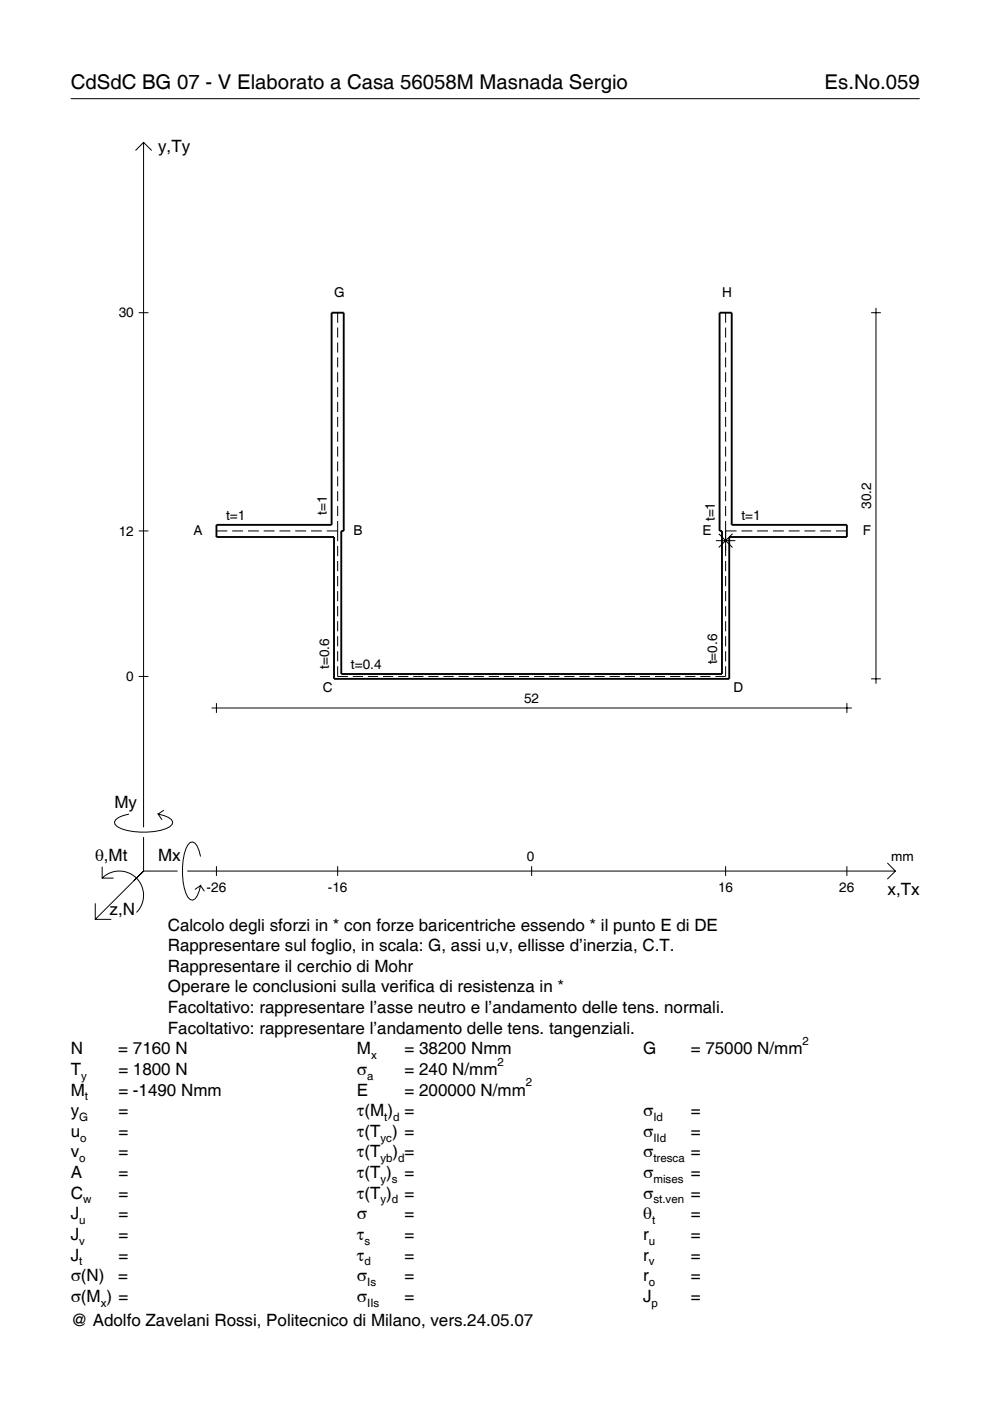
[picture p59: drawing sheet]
<svg xmlns="http://www.w3.org/2000/svg" width="210mm" height="297mm" viewBox="0 0 210 297" stroke-linecap="round" stroke-linejoin="round" font-family="sans-serif">
<defs><g id="words">
<g font-size="4.3">
<text x="15" y="18.9">CdSdC BG 07 - V Elaborato a Casa 56058M Masnada Sergio</text>
<text x="174.8" y="18.9">Es.No.059</text>
</g>
<g font-size="3.6">
<text x="33.5" y="32.3">y,Ty</text>
<text x="24.3" y="171.3">My</text>
<text x="20.1" y="182.6">θ,Mt</text>
<text x="33.5" y="182.6">Mx</text>
<text x="188.2" y="189.8">x,Tx</text>
<text x="23.2" y="193.9">z,N</text>
<text x="35.6" y="197.3">Calcolo degli sforzi in * con forze baricentriche essendo * il punto E di DE</text>
<text x="35.6" y="201.7">Rappresentare sul foglio, in scala: G, assi u,v, ellisse d’inerzia, C.T.</text>
<text x="35.6" y="206">Rappresentare il cerchio di Mohr</text>
<text x="35.6" y="210.4">Operare le conclusioni sulla verifica di resistenza in *</text>
<text x="35.6" y="214.8">Facoltativo: rappresentare l’asse neutro e l’andamento delle tens. normali.</text>
<text x="35.6" y="219.2">Facoltativo: rappresentare l’andamento delle tens. tangenziali.</text>
<text x="15" y="223.5">N</text>
<text x="15" y="227.9">T</text>
<text x="25.1" y="223.5">= 7160 N</text>
<text x="25.1" y="227.9">= 1800 N</text>
<text x="75.7" y="227.9">σ</text>
<text x="75.7" y="223.5">M</text>
<text x="85.8" y="223.5">= 38200 Nmm</text>
<text x="85.8" y="227.9">= 240 N/mm</text>
<text x="136.4" y="223.5">G</text>
<text x="146.5" y="223.5">= 75000 N/mm</text>
<text x="15" y="232.3">M</text>
<text x="25.1" y="232.3">= -1490 Nmm</text>
<text x="75.7" y="232.3">E</text>
<text x="85.8" y="232.3">= 200000 N/mm</text>
<text x="15" y="236.7">y</text>
<text x="25.1" y="236.7">=</text>
<text x="75.7" y="236.7">τ(M ) =</text>
<text x="136.4" y="236.7">σ</text>
<text x="146.5" y="236.7">=</text>
<text x="15" y="241">u</text>
<text x="15" y="245.4">v</text>
<text x="25.1" y="241">=</text>
<text x="25.1" y="245.4">=</text>
<text x="75.7" y="241">τ(T ) =</text>
<text x="75.7" y="245.4">τ(T</text>
<text x="83.3" y="245.4">) =</text>
<text x="136.4" y="241">σ</text>
<text x="136.4" y="245.4">σ</text>
<text x="146.5" y="241">=</text>
<text x="146.5" y="245.4">=</text>
<text x="15" y="249.8">A</text>
<text x="25.1" y="249.8">=</text>
<text x="75.7" y="249.8">τ(T )</text>
<text x="85.8" y="249.8">=</text>
<text x="136.4" y="249.8">σ</text>
<text x="146.5" y="249.8">=</text>
<text x="15" y="254.2">C</text>
<text x="25.1" y="254.2">=</text>
<text x="75.7" y="254.2">τ(T )</text>
<text x="85.8" y="254.2">=</text>
<text x="136.4" y="254.2">σ</text>
<text x="146.5" y="254.2">=</text>
<text x="15" y="258.5">J</text>
<text x="15" y="262.9">J</text>
<text x="25.1" y="258.5">=</text>
<text x="25.1" y="262.9">=</text>
<text x="75.7" y="258.5">σ</text>
<text x="75.7" y="262.9">τ</text>
<text x="85.8" y="258.5">=</text>
<text x="85.8" y="262.9">=</text>
<text x="136.4" y="258.5">θ</text>
<text x="136.4" y="262.9">r</text>
<text x="146.5" y="258.5">=</text>
<text x="146.5" y="262.9">=</text>
<text x="15" y="267.3">J</text>
<text x="25.1" y="267.3">=</text>
<text x="75.7" y="267.3">τ</text>
<text x="85.8" y="267.3">=</text>
<text x="136.4" y="267.3">r</text>
<text x="146.5" y="267.3">=</text>
<text x="15" y="271.7">σ(N)</text>
<text x="25.1" y="271.7">=</text>
<text x="75.7" y="271.7">σ</text>
<text x="85.8" y="271.7">=</text>
<text x="136.4" y="271.7">r</text>
<text x="146.5" y="271.7">=</text>
<text x="15" y="281.2">@ Adolfo Zavelani Rossi, Politecnico di Milano, vers.24.05.07</text>
<text x="15" y="276">σ(M ) =</text>
<text x="75.7" y="276">σ</text>
<text x="85.8" y="276">=</text>
<text x="136.4" y="276">J</text>
<text x="146.5" y="276">=</text>
</g>
<g font-size="2.9">
<text x="70.8" y="63.1">G</text>
<text x="153.1" y="63.1">H</text>
<text x="25.2" y="67.3">30</text>
<text x="184.7" y="107.9" transform="rotate(-90 184.7 107.9)">30.2</text>
<text x="25.2" y="113.6">12</text>
<text x="41" y="113.5">A</text>
<text x="47.9" y="110.3">t=1</text>
<text x="69.3" y="109.2" transform="rotate(-90 69.3 109.2)">t=1</text>
<text x="75" y="113.5">B</text>
<text x="149" y="113.5">E</text>
<text x="151.5" y="110.5" transform="rotate(-90 151.5 110.5)">t=1</text>
<text x="157.2" y="110.3">t=1</text>
<text x="182.9" y="113.5">F</text>
<text x="69.8" y="141.9" transform="rotate(-90 69.8 141.9)">t=0.6</text>
<text x="74.4" y="141.9">t=0.4</text>
<text x="152" y="140.8" transform="rotate(-90 152 140.8)">t=0.6</text>
<text x="26.8" y="144.4">0</text>
<text x="68.4" y="146.7">C</text>
<text x="111.1" y="149.1">52</text>
<text x="155.5" y="146.7">D</text>
<text x="111.7" y="182.6">0</text>
<text x="189" y="182.6">mm</text>
<text x="43.8" y="189.1">-26</text>
<text x="69.5" y="189.1">-16</text>
<text x="152.2" y="189.1">16</text>
<text x="178" y="189.1">26</text>
</g>
<g font-size="2.4">
<text x="170.2" y="221.5">2</text>
<text x="78.7" y="224.5">x</text>
<text x="105.5" y="225.9">2</text>
<text x="17.2" y="228.9">y</text>
<text x="18" y="233.3">t</text>
<text x="77.9" y="228.9">a</text>
<text x="111.5" y="230.3">2</text>
<text x="16.8" y="237.7">G</text>
<text x="81.5" y="237.7">t d</text>
<text x="138.5" y="237.7">Id</text>
<text x="17" y="242">o</text>
<text x="80.7" y="242">yc</text>
<text x="138.5" y="242">IId</text>
<text x="16.8" y="246.4">o</text>
<text x="80.7" y="246.4">yb d</text>
<text x="80.7" y="250.8">y s</text>
<text x="138.5" y="246.4">tresca</text>
<text x="138.5" y="250.8">mises</text>
<text x="17.6" y="255.2">w</text>
<text x="80.7" y="255.2">y d</text>
<text x="138.5" y="255.2">st.ven</text>
<text x="16.8" y="259.5">u</text>
<text x="16.8" y="263.9">v</text>
<text x="77.3" y="263.9">s</text>
<text x="137.6" y="263.9">u</text>
<text x="138.2" y="259.5">t</text>
<text x="16.8" y="268.3">t</text>
<text x="77.3" y="268.3">d</text>
<text x="137.6" y="268.3">v</text>
<text x="77.9" y="272.7">Is</text>
<text x="137.6" y="272.7">o</text>
<text x="21.4" y="277">x</text>
<text x="77.9" y="277">IIs</text>
<text x="138.2" y="277">p</text>
</g>
</g></defs>
<g fill="none" stroke="#000" stroke-width=".21">
<path d="M15 20.9h180M28.7 31.9l1.7-1.7 1.8 1.7M30.4 30.2v145.2M29.4 66.3h2.1M71.6 66.3v2.1M71.6 69.5v2.1M71.6 72.6v2.1M71.6 75.8v2.1M71.6 78.9v2.1M153.8 66.3v2.1M153.8 69.5v2.1M153.8 72.6v2.1"/>
<path d="M153.8 75.8v2.1M153.8 78.9v2.1M184.7 66.3h2.1M185.7 65.3v79.7M71.6 82.1v2.1M71.6 85.2v2.1M71.6 88.4v2.1M71.6 91.5v2.2M71.6 94.7v2.1M71.6 97.8v2.2M153.8 82.1v2.1M153.8 85.2v2.1"/>
<path d="M153.8 88.4v2.1M153.8 91.5v2.2M153.8 94.7v2.1M153.8 97.8v2.2M29.4 112.6h2.1M45.9 112.6h2.3M49.2 112.6h2.3M52.6 112.6h2.3M55.9 112.6h2.3M59.2 112.6h2.4M62.6 112.6h2.3M65.9 112.6h2.3"/>
<path d="M69.3 112.6h2.3M71.6 101v2.1M71.6 104.1v2.2M71.6 107.3v2.1M71.6 110.5v4.2M71.6 115.8v2.1M71.6 118.9v2.2M151.8 114.6h4.1M152.4 113.2l2.9 2.9M153.8 112.6h2.4M153.8 101v2.1M153.8 104.1v2.2"/>
<path d="M153.8 107.3v2.1M153.8 110.5v7.4M153.8 118.9v2.2M155.3 113.2l-2.9 2.9M157.2 112.6h2.3M160.5 112.6h2.3M163.9 112.6h2.3M167.2 112.6h2.3M170.6 112.6h2.3M173.9 112.6h2.3M177.2 112.6h2.4M71.6 122.1v2.2"/>
<path d="M71.6 125.3v2.2M71.6 128.5v2.2M71.6 131.7v2.2M71.6 134.9v2.1M71.6 138.1v2.1M153.8 122.1v2.2M153.8 125.3v2.2M153.8 128.5v2.2M153.8 131.7v2.2M153.8 134.9v2.1M153.8 138.1v2.1M29.4 143.4h2.1"/>
<path d="M44.9 150.1h135.7M45.9 149.1v2M71.6 141.3v2.1h2.2M74.8 143.4h2.2M78 143.4h2.2M81.2 143.4h2.2M84.4 143.4h2.2M87.6 143.4h2.2M90.8 143.4h2.2M94 143.4h2.2M97.2 143.4h2.2M100.4 143.4h2.2"/>
<path d="M103.6 143.4h2.2M106.8 143.4h2.2M110 143.4h2.2M113.2 143.4h2.2M116.4 143.4h2.2M119.6 143.4h2.2M122.8 143.4h2.2M126 143.4h2.2M129.2 143.4h2.2M132.5 143.4h2.1M135.7 143.4h2.1M138.9 143.4h2.1"/>
<path d="M142.1 143.4h2.1M145.3 143.4h2.1M148.5 143.4h2.1M153.8 141.3v2.1h-2.1M179.6 149.1v2M184.7 143.9h2.1M27.3 172.6a3.6 3.6 0 0 0-3 1.7l.1 .5a5.7 5.7 0 0 0 3.8 1.5 13.3 13.3 0 0 0 7.8-1l.5-.5 .1-.5a3.6 3.6 0 0 0-3.1-1.7l.8 1.2M30.4 177.5v7.2M34.7 171.8l-1.2 .8M20.2 191.5v3.4h3.4M21.7 186.2a5.1 5.1 0 0 1 7.2 0 5.1 5.1 0 0 1 0 7.3M21.7 183.8v2.4h2.4"/>
<path d="M30.4 184.7l-10.2 10.2M30.4 184.7l-2 2M30.4 184.7h7.2M39.7 184.7h150.1M42.5 181.6a3.6 3.6 0 0 0-1.7-3.1l-.5 .1a5.7 5.7 0 0 0-1.5 3.8 13.3 13.3 0 0 0 1 7.8l.5 .5 .5 .2a3.6 3.6 0 0 0 1.7-3.1l-1.2 .8M42.5 187.8l.8 1.2M45.9 183.7v2M71.6 183.7v2M112.7 183.7v2M153.8 183.7v2M179.6 183.7v2M188.1 183l1.7 1.7-1.7 1.7"/>
</g>
<path d="M70.3 66.3h2.6v46.3h-.5v30.3h80.7v-30.3h-.5v-46.3h2.5v45h24.5v2.6h-25v30h-83.8v-30h-24.9v-2.6h24.4z" fill="none" stroke="#000" stroke-width=".4"/>
<use href="#words"/>
</svg>
